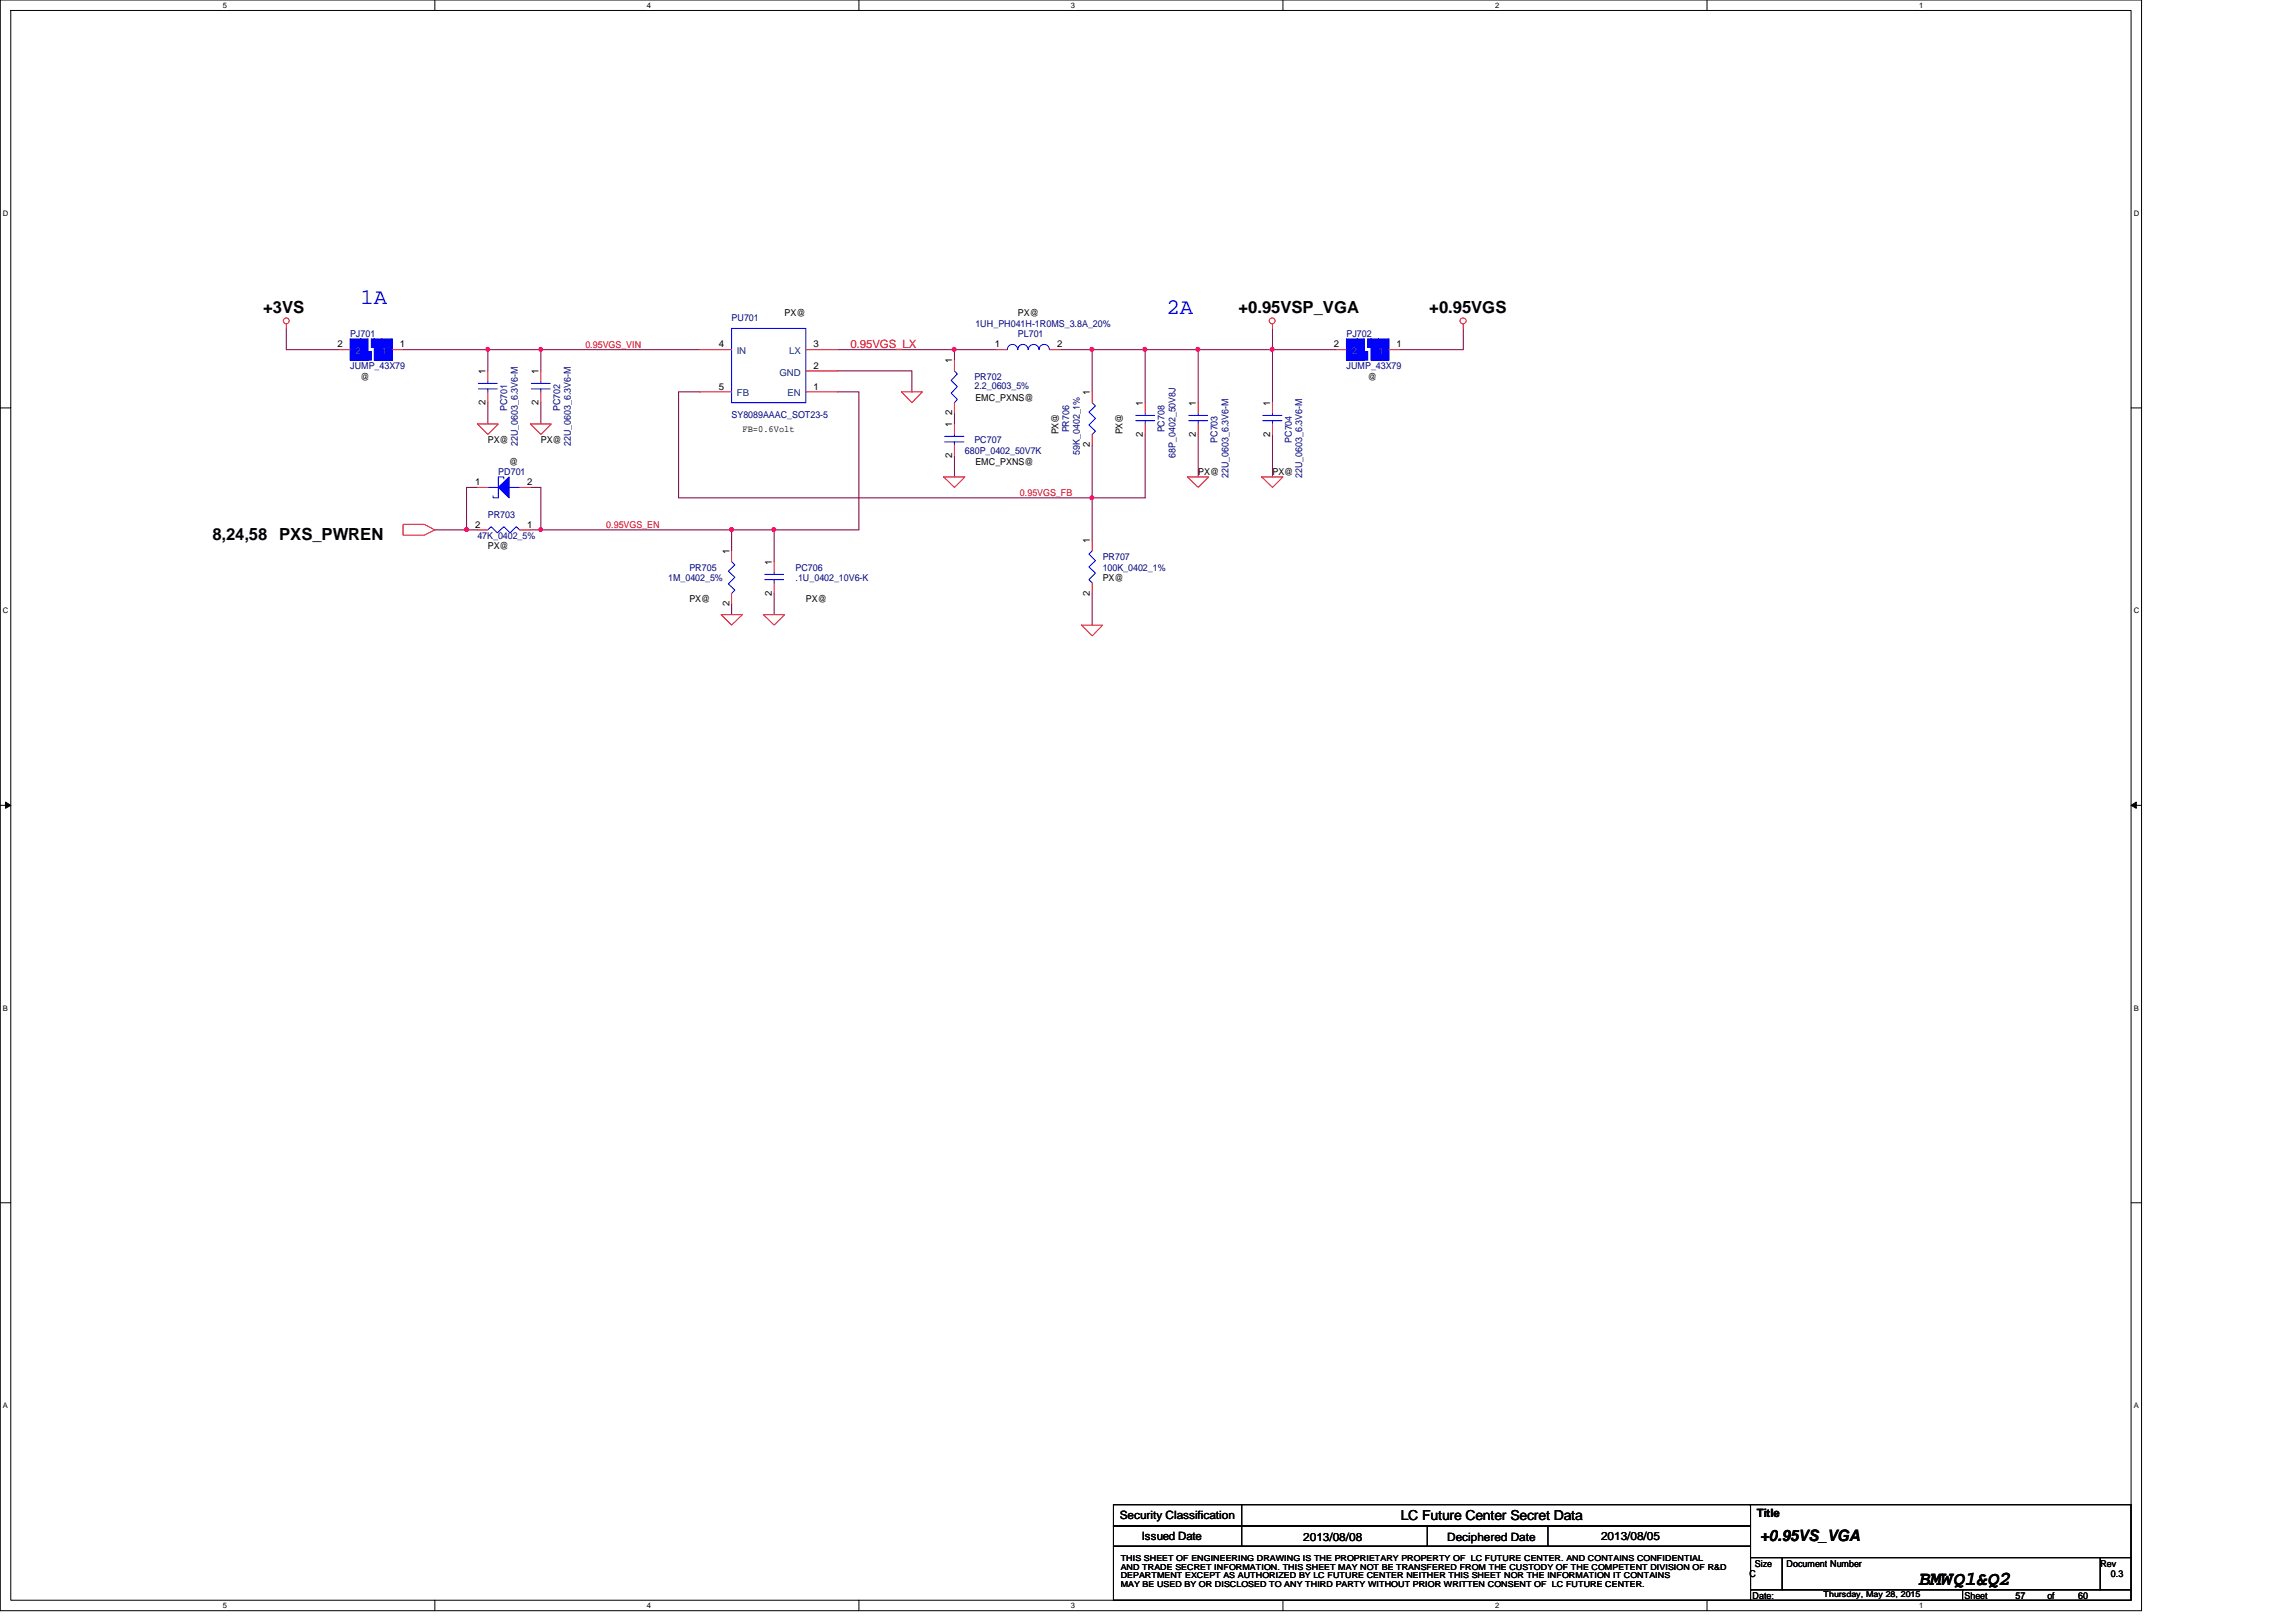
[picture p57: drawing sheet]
<svg xmlns="http://www.w3.org/2000/svg" width="297mm" height="210mm" viewBox="0 0 297 210" stroke-linecap="round" stroke-linejoin="round" font-family="sans-serif">
<defs><g id="words">
<g font-size="2.9" fill="#00f">
<text x="46.6" y="39.3">1A</text>
<text x="150.9" y="40.7">2A</text>
</g>
<text font-size="2.6" x="248.3" y="205.1">BMWQ1&amp;Q2</text>
<g font-size="2.2">
<text x="34" y="40.6">+3VS</text>
<text x="160.2" y="40.6">+0.95VSP_VGA</text>
<text x="184.9" y="40.6">+0.95VGS</text>
<text x="27.5" y="69.9">8,24,58 PXS_PWREN</text>
</g>
<text font-size="2" x="227.7" y="199.4">+0.95VS_VGA</text>
<text font-size="1.8" x="181.2" y="196.8">LC Future Center Secret Data</text>
<text font-size="1.5" fill="#f00" x="110" y="45">0.95VGS_LX</text>
<g font-size="1.5">
<text x="144.9" y="196.6">Security Classification</text>
<text x="227.3" y="196.3">Title</text>
<text x="147.7" y="199.3">Issued Date</text>
<text x="168.6" y="199.4">2013/08/08</text>
<text x="187.2" y="199.4">Deciphered Date</text>
<text x="207.1" y="199.3">2013/08/05</text>
</g>
<g font-size="1.2" fill="#000080">
<text x="94.7" y="41.6">PU701</text>
<text x="45.3" y="43.6">PJ701</text>
<text x="45.3" y="47.8">JUMP_43X79</text>
<text x="126.2" y="42.3">1UH_PH041H-1R0MS_3.8A_20%</text>
<text x="131.7" y="43.6">PL701</text>
<text x="174.2" y="43.6">PJ702</text>
<text x="174.2" y="47.8">JUMP_43X79</text>
<text x="65.6" y="53.2" transform="rotate(-90 65.6 53.2)">PC701</text>
<text x="72.5" y="53.2" transform="rotate(-90 72.5 53.2)">PC702</text>
<text x="126.1" y="49.1">PR702</text>
<text x="126.1" y="50.4">2.2_0603_5%</text>
<text x="67" y="57.7" transform="rotate(-90 67 57.7)">22U_0603_6.3V6-M</text>
<text x="73.9" y="57.7" transform="rotate(-90 73.9 57.7)">22U_0603_6.3V6-M</text>
<text x="94.7" y="54.1">SY8089AAAC_SOT23-5</text>
<text x="124.8" y="58.7">680P_0402_50V7K</text>
<text x="126.1" y="57.4">PC707</text>
<text x="138.3" y="56" transform="rotate(-90 138.3 56)">PR706</text>
<text x="139.7" y="58.8" transform="rotate(-90 139.7 58.8)">59K_0402_1%</text>
<text x="150.7" y="56" transform="rotate(-90 150.7 56)">PC708</text>
<text x="152.1" y="59.2" transform="rotate(-90 152.1 59.2)">68P_0402_50V8J</text>
<text x="157.5" y="57.3" transform="rotate(-90 157.5 57.3)">PC703</text>
<text x="167.1" y="57.3" transform="rotate(-90 167.1 57.3)">PC704</text>
<text x="64.5" y="61.5">PD701</text>
<text x="158.9" y="61.8" transform="rotate(-90 158.9 61.8)">22U_0603_6.3V6-M</text>
<text x="168.5" y="61.8" transform="rotate(-90 168.5 61.8)">22U_0603_6.3V6-M</text>
<text x="61.8" y="69.7">47K_0402_5%</text>
<text x="63.1" y="67">PR703</text>
<text x="86.4" y="75.2">1M_0402_5%</text>
<text x="89.2" y="73.8">PR705</text>
<text x="102.9" y="73.8">PC706</text>
<text x="102.9" y="75.2">.1U_0402_10V6-K</text>
<text x="142.7" y="72.4">PR707</text>
<text x="142.7" y="73.8">100K_0402_1%</text>
</g>
<g font-size="1.2">
<text x="101.5" y="40.9">PX@</text>
<text x="131.7" y="40.9">PX@</text>
<text x="43.6" y="45">2</text>
<text x="51.7" y="45">1</text>
<text x="93" y="45">4</text>
<text x="105.2" y="47.7">2</text>
<text x="105.2" y="45">3</text>
<text x="123.2" y="47" transform="rotate(-90 123.2 47)">1</text>
<text x="128.7" y="45">1</text>
<text x="136.8" y="45">2</text>
<text x="172.5" y="45">2</text>
<text x="180.7" y="45">1</text>
<text x="46.6" y="49.1">@</text>
<text x="62.8" y="52.4" transform="rotate(-90 62.8 52.4)">2</text>
<text x="62.8" y="48.4" transform="rotate(-90 62.8 48.4)">1</text>
<text x="69.7" y="52.4" transform="rotate(-90 69.7 52.4)">2</text>
<text x="69.7" y="48.4" transform="rotate(-90 69.7 48.4)">1</text>
<text x="93" y="50.4">5</text>
<text x="105.2" y="50.4">1</text>
<text x="123.2" y="53.8" transform="rotate(-90 123.2 53.8)">2</text>
<text x="126.2" y="51.9">EMC_PXNS@</text>
<text x="141" y="51.1" transform="rotate(-90 141 51.1)">1</text>
<text x="147.9" y="52.5" transform="rotate(-90 147.9 52.5)">1</text>
<text x="154.7" y="52.5" transform="rotate(-90 154.7 52.5)">1</text>
<text x="164.3" y="52.5" transform="rotate(-90 164.3 52.5)">1</text>
<text x="177" y="49.1">@</text>
<text x="63.1" y="57.4">PX@</text>
<text x="70" y="57.4">PX@</text>
<text x="96.1" y="55.9">FB=0.6Volt</text>
<text x="123.2" y="59.2" transform="rotate(-90 123.2 59.2)">2</text>
<text x="123.2" y="55.2" transform="rotate(-90 123.2 55.2)">1</text>
<text x="136.9" y="56.2" transform="rotate(-90 136.9 56.2)">PX@</text>
<text x="141" y="57.9" transform="rotate(-90 141 57.9)">2</text>
<text x="145.2" y="56.2" transform="rotate(-90 145.2 56.2)">PX@</text>
<text x="147.9" y="56.5" transform="rotate(-90 147.9 56.5)">2</text>
<text x="154.7" y="56.5" transform="rotate(-90 154.7 56.5)">2</text>
<text x="164.3" y="56.5" transform="rotate(-90 164.3 56.5)">2</text>
<text x="61.5" y="62.8">1</text>
<text x="65.9" y="60.1">@</text>
<text x="68.2" y="62.8">2</text>
<text x="126.2" y="60.1">EMC_PXNS@</text>
<text x="155" y="61.5">PX@</text>
<text x="164.6" y="61.5">PX@</text>
<text x="61.5" y="68.3">2</text>
<text x="63.1" y="71.1">PX@</text>
<text x="68.2" y="68.3">1</text>
<text x="94.4" y="71.7" transform="rotate(-90 94.4 71.7)">1</text>
<text x="141" y="70.3" transform="rotate(-90 141 70.3)">1</text>
<text x="89.2" y="77.9">PX@</text>
<text x="99.9" y="77.1" transform="rotate(-90 99.9 77.1)">2</text>
<text x="99.9" y="73.1" transform="rotate(-90 99.9 73.1)">1</text>
<text x="104.3" y="77.9">PX@</text>
<text x="141" y="77.1" transform="rotate(-90 141 77.1)">2</text>
<text x="142.7" y="75.2">PX@</text>
<text x="94.4" y="78.4" transform="rotate(-90 94.4 78.4)">2</text>
<text x="227" y="202.7">Size</text>
<text x="231.1" y="202.7">Document Number</text>
<text x="271.7" y="202.7">Rev</text>
<text x="226.4" y="204.1">C</text>
<text x="226.7" y="206.9">Date:</text>
<text x="254.2" y="206.9">Sheet</text>
<text x="260.8" y="206.9">57</text>
<text x="264.9" y="206.9">of</text>
<text x="268.9" y="206.9">60</text>
<text x="273.1" y="204.1">0.3</text>
</g>
<g font-size="1.2" fill="#004080">
<text x="46" y="45.8">2</text>
<text x="49.4" y="45.8">1</text>
<text x="95.3" y="45.8">IN</text>
<text x="102.1" y="45.8">LX</text>
<text x="174.9" y="45.8">2</text>
<text x="178.3" y="45.8">1</text>
<text x="95.3" y="51.3">FB</text>
<text x="100.8" y="48.6">GND</text>
<text x="101.9" y="51.3">EN</text>
</g>
<g font-size="1.2" fill="#f00">
<text x="75.7" y="45">0.95VGS_VIN</text>
<text x="131.9" y="64.2">0.95VGS_FB</text>
<text x="78.4" y="68.3">0.95VGS_EN</text>
</g>
<g font-size="1.1">
<text x="145" y="202">THIS SHEET OF ENGINEERING DRAWING IS THE PROPRIETARY PROPERTY OF LC FUTURE CENTER. AND CONTAINS CONFIDENTIAL</text>
<text x="145" y="203.1">AND TRADE SECRET INFORMATION. THIS SHEET MAY NOT BE TRANSFERED FROM THE CUSTODY OF THE COMPETENT DIVISION OF R&amp;D</text>
<text x="145" y="204.2">DEPARTMENT EXCEPT AS AUTHORIZED BY LC FUTURE CENTER NEITHER THIS SHEET NOR THE INFORMATION IT CONTAINS</text>
<text x="145" y="205.3">MAY BE USED BY OR DISCLOSED TO ANY THIRD PARTY WITHOUT PRIOR WRITTEN CONSENT OF LC FUTURE CENTER.</text>
<text x="235.9" y="206.7">Thursday, May 28, 2015</text>
</g>
<g font-size="1">
<text x="28.8" y="1">5</text>
<text x="83.7" y="1">4</text>
<text x="138.6" y="1">3</text>
<text x="193.4" y="1">2</text>
<text x="248.3" y="1">1</text>
<text x=".4" y="27.9">D</text>
<text x="276.1" y="27.9">D</text>
<text x=".4" y="79.4">C</text>
<text x="276.1" y="79.4">C</text>
<text x=".4" y="130.8">B</text>
<text x="276.1" y="130.8">B</text>
<text x=".4" y="182.2">A</text>
<text x="276.1" y="182.2">A</text>
<text x="28.8" y="208.1">5</text>
<text x="83.7" y="208.1">4</text>
<text x="138.6" y="208.1">3</text>
<text x="193.4" y="208.1">2</text>
<text x="248.3" y="208.1">1</text>
</g>
</g></defs>
<path d="M0 0h277.1v208.4h-277.1zM1.4 1.4h274.3v205.7h-274.3z" fill="none" stroke="#000" stroke-width=".13"/>
<g fill="#fff">
<path d="M28.8 .1h.6v1.1h-.6z"/>
<path d="M28.8 207.2h.6v1.1h-.6z"/>
</g>
<path d="M56.3 0v1.4M56.3 207.1v1.3" fill="none" stroke="#000" stroke-width=".13"/>
<g fill="#fff">
<path d="M83.7 .1h.5v1.1h-.5z"/>
<path d="M83.7 207.2h.5v1.1h-.5z"/>
</g>
<path d="M111.1 0v1.4M111.1 207.1v1.3" fill="none" stroke="#000" stroke-width=".13"/>
<g fill="#fff">
<path d="M138.5 .1h.6v1.1h-.6z"/>
<path d="M138.5 207.2h.6v1.1h-.6z"/>
</g>
<path d="M166 0v1.4M166 207.1v1.3" fill="none" stroke="#000" stroke-width=".13"/>
<g fill="#fff">
<path d="M193.4 .1h.6v1.1h-.6z"/>
<path d="M193.4 207.2h.6v1.1h-.6z"/>
</g>
<path d="M220.8 0v1.4M220.8 207.1v1.3" fill="none" stroke="#000" stroke-width=".13"/>
<g fill="#fff">
<path d="M248.3 .1h.5v1.1h-.5z"/>
<path d="M248.3 207.2h.5v1.1h-.5z"/>
<path d="M.4 27h.7v1.2h-.7z"/>
<path d="M276 27h.8v1.2h-.8z"/>
<path d="M.4 78.5h.7v1.1h-.7z"/>
<path d="M276 78.5h.8v1.1h-.8z"/>
</g>
<path d="M0 52.8h1.4M275.7 52.8h1.4" fill="none" stroke="#000" stroke-width=".13"/>
<g fill="#fff">
<path d="M.4 129.9h.6v1.1h-.6z"/>
<path d="M276 129.9h.7v1.1h-.7z"/>
</g>
<path d="M0 104.2h1.4M.7 103.8l.7 .4-.7 .4zM275.7 104.2l.7-.4v.8zM275.7 104.2h1.4" fill="none" stroke="#000" stroke-width=".13"/>
<path d="M.7 103.8l.7 .4-.7 .4zM275.7 104.2l.7-.4v.8z" fill="#000"/>
<g fill="#fff">
<path d="M.4 181.3h.6v1.1h-.6z"/>
<path d="M276 181.3h.7v1.1h-.7z"/>
</g>
<path d="M0 155.7h1.4M275.7 155.7h1.4" fill="none" stroke="#000" stroke-width=".13"/>
<path d="M63.1 45.3h6.9v2.7M137.2 45.3h4.1M164.6 42.5v2.8M181 45.3h8.3" fill="none" stroke="#800040" stroke-width=".13"/>
<circle cx="141.3" cy="45.2" r=".26" fill="#f0f"/>
<circle cx="141.3" cy="45.2" r=".26" fill="none" stroke="#f0f" stroke-width=".13"/>
<path d="M148.2 45.3v6.8M141.3 64.4v5.5" fill="none" stroke="#800040" stroke-width=".13"/>
<circle cx="148.1" cy="45.2" r=".26" fill="#f0f"/>
<circle cx="148.1" cy="45.2" r=".26" fill="none" stroke="#f0f" stroke-width=".13"/>
<path d="M123.5 45.3h5.4M141.3 50.7v-5.4h13.7v6.8M148.2 56.2v8.2h-6.9M155 56.2v5.5M164.6 56.2v5.5M164.6 45.3v6.8M60.4 68.6h1.4M94.7 68.6h5.5M100.2 76.8v2.7M100.2 68.6v4.1M100.2 68.6h10.9M141.3 76.8v4.1" fill="none" stroke="#800040" stroke-width=".13"/>
<circle cx="100.1" cy="68.5" r=".26" fill="#f0f"/>
<circle cx="100.1" cy="68.5" r=".26" fill="none" stroke="#f0f" stroke-width=".13"/>
<path d="M37 45.3h6.9M118 48v2.7M141.3 57.6v6.8M70 68.6h24.7v2.7M94.7 78.1v1.4" fill="none" stroke="#800040" stroke-width=".13"/>
<circle cx="94.6" cy="68.5" r=".26" fill="#f0f"/>
<circle cx="94.6" cy="68.5" r=".26" fill="none" stroke="#f0f" stroke-width=".13"/>
<path d="M69.8 68.3h.1l.2 .1v.3l-.2 .1-.1-.1z" fill-rule="evenodd" fill="#f0f"/>
<path d="M69.8 68.3h.1l.2 .1v.3l-.2 .1-.1-.1z" fill="none" stroke="#f0f" stroke-width=".13"/>
<path d="M52.1 45.3h11v2.7M70 52.1v2.8M164.6 45.3h8.2" fill="none" stroke="#800040" stroke-width=".13"/>
<path d="M62.9 45h.2l.2 .1-.1 .3-.1 .1-.2-.1z" fill-rule="evenodd" fill="#f0f"/>
<path d="M62.9 45h.2l.2 .1-.1 .3-.1 .1-.2-.1z" fill="none" stroke="#f0f" stroke-width=".13"/>
<path d="M63.1 52.1v2.8M90.5 50.7h-2.7v13.7h53.5M108.4 50.7h2.7v17.9" fill="none" stroke="#800040" stroke-width=".13"/>
<circle cx="141.3" cy="64.4" r=".26" fill="#f0f"/>
<circle cx="141.3" cy="64.4" r=".26" fill="none" stroke="#f0f" stroke-width=".13"/>
<path d="M70 45.3h20.5M108.4 48h9.6" fill="none" stroke="#800040" stroke-width=".13"/>
<path d="M69.8 45h.1l.2 .1v.3l-.2 .1-.1-.1z" fill-rule="evenodd" fill="#f0f"/>
<path d="M69.8 45h.1l.2 .1v.3l-.2 .1-.1-.1z" fill="none" stroke="#f0f" stroke-width=".13"/>
<path d="M61.8 63.1h-1.4v5.5" fill="none" stroke="#800040" stroke-width=".13"/>
<circle cx="60.4" cy="68.5" r=".26" fill="#f0f"/>
<circle cx="60.4" cy="68.5" r=".26" fill="none" stroke="#f0f" stroke-width=".13"/>
<path d="M108.4 45.3h15.1v1.3M123.5 59v2.7M123.5 53.5v1.4M56.3 68.6h4.1M68.6 63.1h1.4v5.5h-1.4" fill="none" stroke="#800040" stroke-width=".13"/>
<circle cx="123.4" cy="45.2" r=".26" fill="#f0f"/>
<circle cx="123.4" cy="45.2" r=".26" fill="none" stroke="#f0f" stroke-width=".13"/>
<path d="M155 45.3h9.6" fill="none" stroke="#800040" stroke-width=".13"/>
<circle cx="164.6" cy="45.2" r=".26" fill="#f0f"/>
<circle cx="164.6" cy="45.2" r=".26" fill="none" stroke="#f0f" stroke-width=".13"/>
<circle cx="155" cy="45.2" r=".26" fill="#f0f"/>
<circle cx="155" cy="45.2" r=".26" fill="none" stroke="#f0f" stroke-width=".13"/>
<path d="M37 42.5v2.8M189.3 42.5v2.8" fill="none" stroke="#800040" stroke-width=".13"/>
<g fill="none" stroke="#f00" stroke-width=".13">
<path d="M37 42v.5M61.8 54.9h2.7l-1.4 1.3zM68.6 54.9h2.7l-1.3 1.3zM116.6 50.7h2.7l-1.3 1.4zM164.6 42v.5M189.3 42v.5M52.1 67.9h2.8l1.4 .7-1.4 .7h-2.8zM93.3 79.5h2.7l-1.3 1.4zM98.8 79.5h2.7l-1.3 1.4zM122.1 61.7h2.7l-1.3 1.4zM153.6 61.7h2.8l-1.4 1.4zM163.2 61.7h2.8l-1.4 1.4z"/>
<path d="M139.9 80.9h2.8l-1.4 1.4z"/>
<circle cx="37" cy="41.5" r=".38"/>
<circle cx="164.6" cy="41.5" r=".38"/>
<circle cx="189.3" cy="41.5" r=".39"/>
</g>
<path d="M144.1 194.7h82.4v2.8h-82.4zM144.1 197.5h82.4v2.6h-82.4zM160.6 194.7v5.4M184.6 197.5v2.6M200.3 197.5v2.6M226.3 194.7h49.4v6.9M144.1 200.1h82.4v7h-82.4zM226.5 201.6h4.1v4.1h-4.1zM226.5 205.7h27.4v1.4h-27.4zM230.6 201.6h41.1v4.1h-41.1zM253.9 205.7h21.8v1.4h-21.8zM271.7 201.6h4v4.1h-4z" fill="none" stroke="#000" stroke-width=".13"/>
<path d="M64.5 63.1l1.4-1.4v2.7z" fill="#00f"/>
<g fill="none" stroke="#00f" stroke-width=".13">
<path d="M61.9 50.3h2.4M61.9 49.6h2.4M63.1 49.4v.2M63.1 50.3v.4M94.7 42.5h9.6v9.6h-9.6zM130.3 45.3a.66 .66 0 0 1 .7-.7 .66 .66 0 0 1 .6 .7M131.7 45.3a.66 .66 0 0 1 .6-.7 .66 .66 0 0 1 .7 .7M133 45.3a.68 .68 0 0 1 .7-.7 .68 .68 0 0 1 .7 .7M134.4 45.3a.66 .66 0 0 1 .7-.7 .66 .66 0 0 1 .7 .7M141.3 52.1l.4 .4-.8 .8 .8 .8-.8 .9 .8 .8-.4 .4M146.9 54.4h2.5M146.9 53.8h2.5"/>
<path d="M148.2 53.5v.3M148.2 54.4v.5M153.8 54.4h2.4M153.8 53.8h2.4M155 53.5v.3M155 54.4v.5M163.4 54.4h2.5M163.4 53.8h2.5M164.6 53.5v.3M164.6 54.4v.5M63.1 63.1h1.4M63.1 68.6l.4-.4 .8 .8 .9-.8 .8 .8 .8-.8 .4 .4"/>
<path d="M64.5 63.1l1.4-1.4v2.7zM65.2 62v-.3h-.7v2.7h-.7v-.2M65.9 63.1h1.3M94.7 72.7l.4 .4-.9 .8 .9 .8-.9 .9 .9 .8-.4 .4M141.3 71.3l-.4 .4 .8 .9-.8 .8 .8 .8-.8 .8 .4 .4"/>
</g>
<g fill="none" stroke="#f00" stroke-width=".13">
<path d="M63.1 50.7v1.4M63.1 48v1.4M90.5 45.3h4.2M90.5 50.7h4.2M104.3 45.3h4.1M104.3 50.7h4.1M104.3 48h4.1M128.9 45.3h1.4M135.8 45.3h1.4M141.3 50.7v1.4M141.3 56.2v1.4M148.2 52.1v1.4"/>
<path d="M148.2 54.9v1.3M155 54.9v1.3M155 52.1v1.4M164.6 52.1v1.4M164.6 54.9v1.3M61.8 63.1h1.3M61.8 68.6h1.3M67.2 63.1h1.4M67.2 68.6h1.4M94.7 71.3v1.4M94.7 76.8v1.3M141.3 69.9v1.4"/>
<path d="M141.3 75.4v1.4"/>
</g>
<path d="M178.3 43.9h1.4v2.7h-1.4z" fill-rule="evenodd" fill="#00f"/>
<path d="M178.3 43.9h1.4v2.7h-1.4z" fill="none" stroke="#00f" stroke-width=".13"/>
<path d="M177.4 43.9h.9v2.7h-.9z" fill-rule="evenodd" fill="#00f"/>
<path d="M177.4 43.9h.9v2.7h-.9z" fill="none" stroke="#00f" stroke-width=".13"/>
<path d="M176.9 43.9h.5v1.1h-.5z" fill-rule="evenodd" fill="#00f"/>
<path d="M176.9 43.9h.5v1.1h-.5z" fill="none" stroke="#00f" stroke-width=".13"/>
<path d="M176.5 45.5h.4v1.1h-.4z" fill-rule="evenodd" fill="#00f"/>
<path d="M176.5 45.5h.4v1.1h-.4z" fill="none" stroke="#00f" stroke-width=".13"/>
<path d="M175.6 43.9h.9v2.7h-.9z" fill-rule="evenodd" fill="#00f"/>
<path d="M175.6 43.9h.9v2.7h-.9z" fill="none" stroke="#00f" stroke-width=".13"/>
<path d="M174.2 43.9h1.4v2.7h-1.4z" fill-rule="evenodd" fill="#00f"/>
<g fill="none" stroke="#00f" stroke-width=".13">
<path d="M68.7 50.3h2.5M68.7 49.6h2.5M70 49.4v.2M70 50.3v.4M122.2 57.2h2.5M122.2 56.5h2.5M123.5 48l.4 .4-.8 .8 .8 .8-.8 .9 .8 .8-.4 .4M123.5 56.2v.3M123.5 57.2v.4M174.2 43.9h1.4v2.7h-1.4zM98.9 75h2.5M98.9 74.3h2.5"/>
<path d="M100.2 74v.3M100.2 75v.4"/>
</g>
<path d="M70 48v1.4M70 50.7v1.4M123.5 46.6v1.4M123.5 52.1v1.4M123.5 54.9v1.3M123.5 57.6v1.4M172.8 45.3h1.4M179.7 45.3h1.3M100.2 72.7v1.3M100.2 75.4v1.4" fill="none" stroke="#f00" stroke-width=".13"/>
<path d="M49.4 43.9h1.4v2.7h-1.4z" fill-rule="evenodd" fill="#00f"/>
<path d="M49.4 43.9h1.4v2.7h-1.4z" fill="none" stroke="#00f" stroke-width=".13"/>
<path d="M48.4 43.9h1v2.7h-1z" fill-rule="evenodd" fill="#00f"/>
<path d="M48.4 43.9h1v2.7h-1z" fill="none" stroke="#00f" stroke-width=".13"/>
<path d="M48 43.9h.4v1.1h-.4z" fill-rule="evenodd" fill="#00f"/>
<path d="M48 43.9h.4v1.1h-.4z" fill="none" stroke="#00f" stroke-width=".13"/>
<path d="M47.6 45.5h.4v1.1h-.4z" fill-rule="evenodd" fill="#00f"/>
<path d="M47.6 45.5h.4v1.1h-.4z" fill="none" stroke="#00f" stroke-width=".13"/>
<path d="M46.6 43.9h1v2.7h-1z" fill-rule="evenodd" fill="#00f"/>
<path d="M46.6 43.9h1v2.7h-1z" fill="none" stroke="#00f" stroke-width=".13"/>
<path d="M45.3 43.9h1.3v2.7h-1.3z" fill-rule="evenodd" fill="#00f"/>
<path d="M45.3 43.9h1.3v2.7h-1.3z" fill="none" stroke="#00f" stroke-width=".13"/>
<path d="M43.9 45.3h1.4M50.8 45.3h1.3" fill="none" stroke="#f00" stroke-width=".13"/>
<circle cx="141.3" cy="45.2" r=".26" fill="#f0f"/>
<circle cx="141.3" cy="45.2" r=".26" fill="none" stroke="#f0f" stroke-width=".13"/>
<circle cx="148.1" cy="45.2" r=".26" fill="#f0f"/>
<circle cx="148.1" cy="45.2" r=".26" fill="none" stroke="#f0f" stroke-width=".13"/>
<circle cx="100.1" cy="68.5" r=".26" fill="#f0f"/>
<circle cx="100.1" cy="68.5" r=".26" fill="none" stroke="#f0f" stroke-width=".13"/>
<circle cx="94.6" cy="68.5" r=".26" fill="#f0f"/>
<circle cx="94.6" cy="68.5" r=".26" fill="none" stroke="#f0f" stroke-width=".13"/>
<path d="M69.8 68.3h.1l.2 .1v.3l-.2 .1-.1-.1z" fill-rule="evenodd" fill="#f0f"/>
<path d="M69.8 68.3h.1l.2 .1v.3l-.2 .1-.1-.1z" fill="none" stroke="#f0f" stroke-width=".13"/>
<path d="M62.9 45h.2l.2 .1-.1 .3-.1 .1-.2-.1z" fill-rule="evenodd" fill="#f0f"/>
<path d="M62.9 45h.2l.2 .1-.1 .3-.1 .1-.2-.1z" fill="none" stroke="#f0f" stroke-width=".13"/>
<circle cx="141.3" cy="64.4" r=".26" fill="#f0f"/>
<circle cx="141.3" cy="64.4" r=".26" fill="none" stroke="#f0f" stroke-width=".13"/>
<path d="M69.8 45h.1l.2 .1v.3l-.2 .1-.1-.1z" fill-rule="evenodd" fill="#f0f"/>
<path d="M69.8 45h.1l.2 .1v.3l-.2 .1-.1-.1z" fill="none" stroke="#f0f" stroke-width=".13"/>
<circle cx="60.4" cy="68.5" r=".26" fill="#f0f"/>
<circle cx="60.4" cy="68.5" r=".26" fill="none" stroke="#f0f" stroke-width=".13"/>
<circle cx="123.4" cy="45.2" r=".26" fill="#f0f"/>
<circle cx="123.4" cy="45.2" r=".26" fill="none" stroke="#f0f" stroke-width=".13"/>
<circle cx="164.6" cy="45.2" r=".26" fill="#f0f"/>
<circle cx="164.6" cy="45.2" r=".26" fill="none" stroke="#f0f" stroke-width=".13"/>
<circle cx="155" cy="45.2" r=".26" fill="#f0f"/>
<circle cx="155" cy="45.2" r=".26" fill="none" stroke="#f0f" stroke-width=".13"/>
<use href="#words"/>
</svg>
